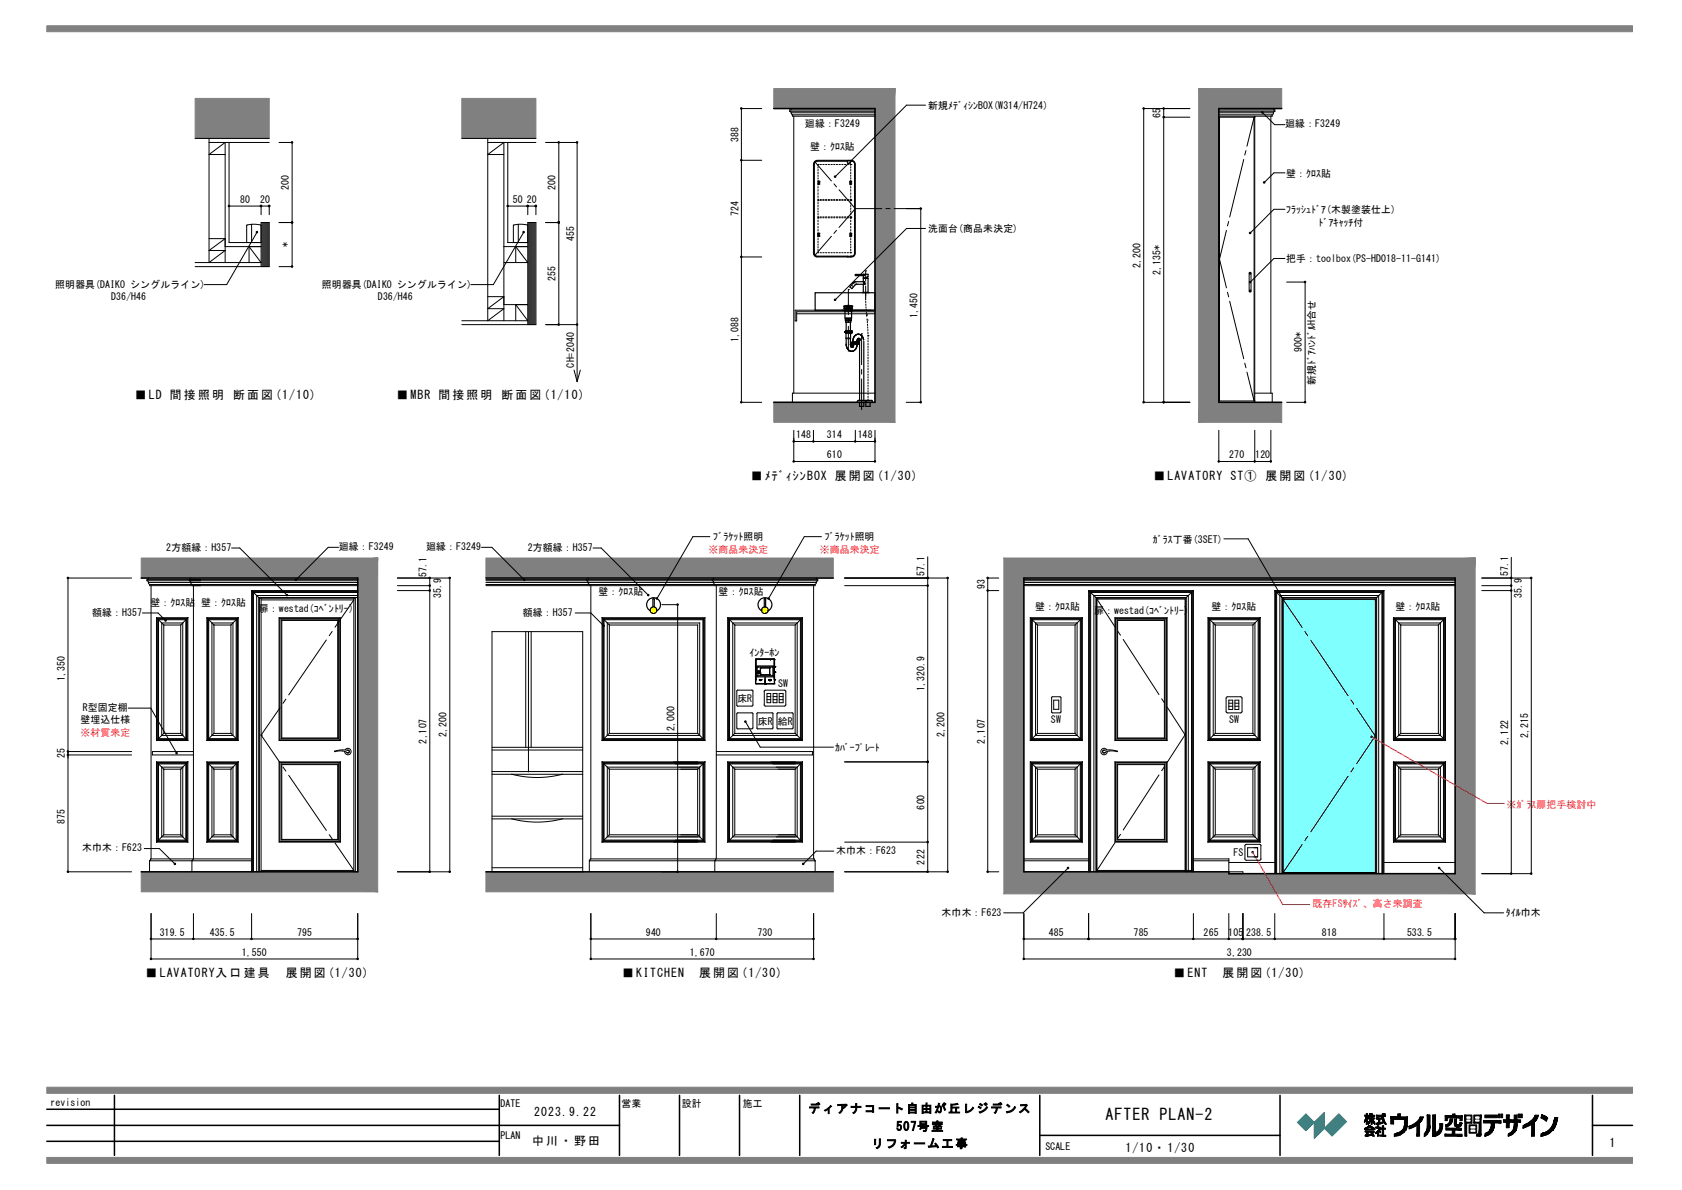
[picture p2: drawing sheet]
<svg xmlns="http://www.w3.org/2000/svg" width="420mm" height="297mm" viewBox="0 0 420 297" stroke-linecap="round" stroke-linejoin="round" font-family="sans-serif">
<defs><g id="words">
<text font-size="4" x="276" y="279.5">AFTER PLAN-2</text>
<g font-size="3">
<text x="33.7" y="99.7">■LD 間 接 照 明</text>
<text x="58.2" y="99.7">断面 図 (1/10)</text>
<text x="99" y="99.7">■ MBR 間 接 照明</text>
<text x="125.2" y="99.7">断 面 図 (1/10)</text>
<text x="187.5" y="119.8">■ ﾒﾃﾞｨｼﾝBOX 展開図 (1/30)</text>
<text x="288" y="119.8">■ LAVATORY ST①</text>
<text x="316" y="119.8">展 開 図 (1/30)</text>
<text x="36.4" y="243.9">■ LAVATORY入 口 建具 　 展 開 図 (1/30)</text>
<text x="155.4" y="243.9">■KITCHEN　展 開 図 (1/30)</text>
<text x="293" y="243.9">■ ENT　 展開 図 (1/30)</text>
<text x="133.4" y="278.5">2023.9.22</text>
<text x="201.8" y="277.7">デ ィ アナ コ ート 自 由が 丘 レ ジデ ン ス</text>
<text x="132.8" y="285.9">中 川・ 野 田</text>
<text x="217.6" y="286.5">リフ ォ ーム 工 事</text>
<text x="223.8" y="282.2">507号 室</text>
<text x="281" y="287.6">1/10・ 1/30</text>
<text x="401.9" y="286.3">1</text>
</g>
<g font-size="2.5">
<text x="231.8" y="27.2">新規ﾒﾃﾞｨｼﾝBOX(W314/H724)</text>
<text x="289.8" y="29.4" transform="rotate(-90 289.8 29.4)">65</text>
<text x="184.4" y="35.4" transform="rotate(-90 184.4 35.4)">388</text>
<text x="201" y="31.7">廻縁：F3249</text>
<text x="320.9" y="31.8">廻縁：F3249</text>
<text x="202.3" y="37.3">壁：ｸﾛｽ貼</text>
<text x="72.1" y="47.4" transform="rotate(-90 72.1 47.4)">200</text>
<text x="138.7" y="47.4" transform="rotate(-90 138.7 47.4)">200</text>
<text x="321.1" y="44.2">壁：ｸﾛｽ貼</text>
<text x="59.9" y="50.6">80</text>
<text x="64.9" y="50.6">20</text>
<text x="128.1" y="50.6">50</text>
<text x="131.5" y="50.6">20</text>
<text x="184.4" y="54" transform="rotate(-90 184.4 54)">724</text>
<text x="321.1" y="53.1">ﾌﾗｯｼｭﾄﾞｱ(木製塗装仕上)</text>
<text x="231.8" y="57.9">洗面台(商品未決定)</text>
<text x="329.3" y="56.5">ﾄﾞｱｷｬｯﾁ付</text>
<text x="72.1" y="61.7" transform="rotate(-90 72.1 61.7)">*</text>
<text x="143.3" y="60.2" transform="rotate(-90 143.3 60.2)">455</text>
<text x="321.1" y="65.4">把手：toolbox(PS-HD018-11-G141)</text>
<text x="13.8" y="72">照明器具(DAIKO シングルライン)</text>
<text x="80.4" y="72">照明器具(DAIKO シングルライン)</text>
<text x="138.7" y="70.2" transform="rotate(-90 138.7 70.2)">255</text>
<text x="284.8" y="66.9" transform="rotate(-90 284.8 66.9)">2,200</text>
<text x="289.8" y="68.6" transform="rotate(-90 289.8 68.6)">2,135*</text>
<text x="27.8" y="74.8">D36/H46</text>
<text x="94.4" y="74.8">D36/H46</text>
<text x="229.1" y="79.4" transform="rotate(-90 229.1 79.4)">1,450</text>
<text x="184.4" y="85.4" transform="rotate(-90 184.4 85.4)">1,088</text>
<text x="325.1" y="87.9" transform="rotate(-90 325.1 87.9)">900*</text>
<text x="143.3" y="91.7" transform="rotate(-90 143.3 91.7)">CH=2040</text>
<text x="328.4" y="96.1" transform="rotate(-90 328.4 96.1)">新規ﾄﾞｱﾊﾝﾄﾞﾙH合せ</text>
<text x="198.8" y="109.4">148</text>
<text x="206.5" y="109.4">314</text>
<text x="214.2" y="109.4">148</text>
<text x="206.5" y="114.3">610</text>
<text x="307" y="114.3">270</text>
<text x="313.4" y="114.3">120</text>
<text x="41.5" y="137.5">2方額縁：H357</text>
<text x="84.6" y="137.3">廻縁：F3249</text>
<text x="106.4" y="137.3">廻縁：F3249</text>
<text x="131.8" y="137.5">2方額縁：H357</text>
<text x="178.1" y="134.7">ﾌﾞﾗｹｯﾄ照明</text>
<text x="206" y="134.7">ﾌﾞﾗｹｯﾄ照明</text>
<text x="287.9" y="135.5">ｶﾞﾗｽ丁番(3SET)</text>
<text x="230.8" y="143.8" transform="rotate(-90 230.8 143.8)">57.1</text>
<text x="376.6" y="143.8" transform="rotate(-90 376.6 143.8)">57.1</text>
<text x="106.5" y="144.1" transform="rotate(-90 106.5 144.1)">57.1</text>
<text x="110.2" y="149.3" transform="rotate(-90 110.2 149.3)">35.9</text>
<text x="149.4" y="148.6">壁：ｸﾛｽ貼</text>
<text x="179.4" y="148.6">壁：ｸﾛｽ貼</text>
<text x="245.9" y="147.1" transform="rotate(-90 245.9 147.1)">93</text>
<text x="380" y="149.3" transform="rotate(-90 380 149.3)">35.9</text>
<text x="23" y="153.7">額縁：H357</text>
<text x="37.6" y="151.2">壁：ｸﾛｽ貼</text>
<text x="50.2" y="151.2">壁：ｸﾛｽ貼</text>
<text x="64.6" y="152.7">扉：westad(ｺﾍﾞﾝﾄﾘｰ)</text>
<text x="130.6" y="153.7">額縁：H357</text>
<text x="258.5" y="152.4">壁：ｸﾛｽ貼</text>
<text x="273.2" y="153.2">扉：westad(ｺﾍﾞﾝﾄﾘｰ)</text>
<text x="302.5" y="152.4">壁：ｸﾛｽ貼</text>
<text x="348.4" y="152.4">壁：ｸﾛｽ貼</text>
<text x="187.2" y="163.7">ｲﾝﾀｰﾎﾝ</text>
<text x="16.2" y="169.9" transform="rotate(-90 16.2 169.9)">1,350</text>
<text x="194.3" y="171.5">SW</text>
<text x="230.8" y="172.6" transform="rotate(-90 230.8 172.6)">1,320.9</text>
<text x="20.7" y="177.5">R型固定棚</text>
<text x="184.1" y="175.2">床R</text>
<text x="20.1" y="180.5">壁埋込仕様</text>
<text x="106.5" y="185.6" transform="rotate(-90 106.5 185.6)">2,107</text>
<text x="111.5" y="184" transform="rotate(-90 111.5 184)">2,200</text>
<text x="168.4" y="182.5" transform="rotate(-90 168.4 182.5)">2,000</text>
<text x="189.2" y="180.9">床R</text>
<text x="194.2" y="180.9">給R</text>
<text x="235.8" y="184" transform="rotate(-90 235.8 184)">2,200</text>
<text x="245.9" y="185.6" transform="rotate(-90 245.9 185.6)">2,107</text>
<text x="262.4" y="180.4">SW</text>
<text x="306.9" y="180.4">SW</text>
<text x="376.6" y="185.8" transform="rotate(-90 376.6 185.8)">2,122</text>
<text x="381.5" y="184.3" transform="rotate(-90 381.5 184.3)">2,215</text>
<text x="16.2" y="189.3" transform="rotate(-90 16.2 189.3)">25</text>
<text x="208.5" y="187.5">ｶﾊﾞｰﾌﾟﾚｰﾄ</text>
<text x="230.8" y="202.1" transform="rotate(-90 230.8 202.1)">600</text>
<text x="16.2" y="205.7" transform="rotate(-90 16.2 205.7)">875</text>
<text x="20.5" y="212.5">木巾木：F623</text>
<text x="208.8" y="213.2">木巾木：F623</text>
<text x="230.8" y="215.8" transform="rotate(-90 230.8 215.8)">222</text>
<text x="308" y="213.7">FS</text>
<text x="39.9" y="233.5">319.5</text>
<text x="52.4" y="233.5">435.5</text>
<text x="74.2" y="233.5">795</text>
<text x="161.3" y="233.5">940</text>
<text x="189.1" y="233.5">730</text>
<text x="235.1" y="228.7">木巾木：F623</text>
<text x="261.9" y="233.5">485</text>
<text x="283" y="233.5">785</text>
<text x="300.5" y="233.5">265</text>
<text x="306.7" y="233.5">105</text>
<text x="311.2" y="233.5">238.5</text>
<text x="330" y="233.5">818</text>
<text x="351.3" y="233.5">533.5</text>
<text x="376" y="228.7">ﾀｲﾙ巾木</text>
<text x="60.4" y="238.5">1,550</text>
<text x="172.2" y="238.5">1,670</text>
<text x="306.4" y="238.5">3,230</text>
<text x="12.6" y="276">revision</text>
<text x="125" y="276.3">DATE</text>
<text x="155.2" y="276.4">営業</text>
<text x="170.2" y="276.3">設計</text>
<text x="185.5" y="276.3">施工</text>
<text x="125" y="284.4">PLAN</text>
<text x="261" y="287.1">SCALE</text>
</g>
<g font-size="2.5" fill="#ff000f">
<text x="176.9" y="138">※商品未決定</text>
<text x="204.7" y="138">※商品未決定</text>
<text x="20.1" y="183.8">※材質未定</text>
<text x="376.1" y="201.6">※ｶﾞﾗｽ扉把手検討中</text>
<text x="327.7" y="226.3">既存FSｻｲｽﾞ、高さ未調査</text>
</g>
</g></defs>
<g fill="#808080" stroke="#808080" stroke-width=".25">
<path d="M193.2 22.1h30.3l-30.3 5z"/>
<path d="M193.2 27.1l30.3-5-5 5z"/>
<path d="M218.5 27.1l5-5-5 78.3z"/>
<path d="M193.2 100.4l30.3 5h-30.3z"/>
<path d="M223.5 22.1v83.3l-5-5z"/>
<path d="M193.2 100.4h25.3l5 5z"/>
<path d="M35.3 139.3h59l-59 5z"/>
<path d="M35.3 144.3l59-5-5 5z"/>
<path d="M89.3 144.3l5-5-5 78.3z"/>
<path d="M35.3 217.6l59 5h-59z"/>
<path d="M94.3 139.3v83.3l-5-5z"/>
<path d="M35.3 217.6h54l5 5z"/>
<path d="M250.7 139.3h117.6l-112.6 5z"/>
<path d="M255.7 144.3l112.6-5-5 5z"/>
<path d="M363.3 144.3l5-5-5 78.8z"/>
<path d="M255.7 217.6l112.6 5.5h-117.6z"/>
<path d="M368.3 139.3v83.8l-5-5z"/>
<path d="M306.8 218.1h56.5l5 5z"/>
<path d="M255.7 217.6h51.1v.5z"/>
<path d="M255.7 217.6l51.1 .5 61.5 5z"/>
<path d="M305 100.4h15v5z"/>
<path d="M300 22.1h20v5z"/>
<path d="M305 100.4l15 5h-20z"/>
<path d="M300 22.1l20 5h-15z"/>
<path d="M304.3 27.1v73.3l-5 5z"/>
<path d="M299.3 22.1l5 5-5 78.3z"/>
<path d="M11.7 288.9h395.9v1.5h-395.9z" fill-rule="evenodd"/>
<path d="M11.7 6.4h395.9v1.5h-395.9z" fill-rule="evenodd"/>
<path d="M11.7 271.4h395.9v1.5h-395.9z" fill-rule="evenodd"/>
<path d="M121.3 217.6h86.8v5h-86.8z" fill-rule="evenodd"/>
<path d="M121.3 139.3h86.8v5h-86.8z" fill-rule="evenodd"/>
<path d="M250.7 139.3l5 5v73.3l-5 5.5z" fill-rule="evenodd"/>
<path d="M299.3 105.4l5-5h.7l-5 5z" fill-rule="evenodd"/>
<path d="M299.3 22.1h.7l5 5h-.7z" fill-rule="evenodd"/>
<path d="M48.7 24.6h18.5v9.9h-18.5z" fill-rule="evenodd"/>
<path d="M115.3 24.6h18.5v9.9h-18.5z" fill-rule="evenodd"/>
</g>
<path d="M323.9 280.1l2.2-2.1 2.1 2.1-2.1 2.1z" fill-rule="evenodd" fill="#149696" stroke="#149696" stroke-width=".25"/>
<g fill="#004a95" stroke="#004a95" stroke-width=".25">
<path d="M328.2 280.1l2.5-2.5v4l-2.5 2.5z" fill-rule="evenodd"/>
<path d="M330.7 281.6l3.6-3.6 1.9 2-3.6 3.5z" fill-rule="evenodd"/>
</g>
<g fill="#000" stroke="#000" stroke-width=".25">
<path d="M340.8 278.3v.3zM340.8 278.3l.3 .3h-.3zM340.8 279.7l-.1 .4zM340.8 279.7l.1 .3-.2 .1zM340.8 279.7l.2 .1-.1 .2zM340.8 279.7h.3l-.1 .1zM340.8 279.7l.3-.1zM340.8 279.7l.3-.2zM340.8 279.7l.4-.3zM340.8 278.3h.4l-.1 .3zM341.2 278.3l-.1 .4zM341.2 278.3l-.1 .5z"/>
<path d="M341.4 279.1l-.2 1.5v-1.2zM341.2 278h.2zM341.2 278h.2l-.2 .3zM341.4 278.8l.3 .5-.3-.2zM341.4 278.3l.3 .3h-.3zM341.4 278v.3h-.2zM341.2 278.3h.2l-.3 .5zM341.4 278.3l-.4 .8zM341.4 278.3l-.4 .9zM341.4 278.3l-.5 1.1zM341.4 278.3l-.5 1.3zM341.4 278.3l-.2 1.1-.3 .2z"/>
<path d="M341.4 278.3v.8l-.2 .3zM341.4 278.3v.5zM341.4 278.8l.3 .2v.3zM341.4 278.3h.3v.3zM341.8 279l.3 .2h-.3zM341.9 278.6l-.1 .3zM341.9 278.6v.2zM341.9 278.6l.1 .2zM341.9 278.6h.2zM341.9 278.6h.5zM342.4 279.4l-.6 .7zM342 279.7l.4-.3-.5 .5z"/>
<path d="M342.1 279.5l.3-.1-.4 .3zM342.1 279.4h.3l-.3 .1zM342.1 279.2l.3 .2h-.3zM341.9 278.6l.3-.3zM341.9 278.6l.3-.3 .2 .3zM342.2 278v.3zM341.9 278h.3v.3zM341.9 278l.3 .3zM342 278.1l.2 .2-.3 .1zM341.9 278.4l.3-.1-.3 .2zM341.9 278.5l.3-.2zM342.4 279.4h.2l-.2 1.2z"/>
<path d="M342.1 279.2l.5 .2zM342.6 279.5l.2 .4zM342.6 279.5l.3 .6zM342.6 279.5l.3 .7zM342.6 279.5l.5 .9zM342.6 279.5l.7 1.1zM342.6 279.5l.7 .8v.3zM342.6 279.5l.7 .8zM342.6 279.5l.6 .7zM342.6 279.5l.5 .5zM342.6 279.5h.3l.1 .2zM342.6 279.5l.3-.3v.3z"/>
<path d="M342.4 278h.2l-.2 .3zM342.6 278.3l.6 .3h-.6zM342.6 278v.6l-.2-.3zM342.2 278.3l.4 .3zM342.6 279l.3 .2-.3 .3zM342.4 278.6h.2l-.3 .4zM342.6 279v.5zM342.6 278.6v.8l-.3-.4zM341.8 279h.5l.3 .4zM341.8 279l.8 .4zM342.6 279l.7 .2zM342.6 278.3h.6v.3z"/>
<path d="M342.6 279h.7v.2zM343.7 278.3l1.4 .3h-1.4zM343.7 279.3h.9zM344.2 279.3h.4l-.4 1zM343.7 279h1.4v.3zM343.7 279l1.4 .3h-1.4zM345.1 278.8l.1 .5zM345.1 278.8l.2 .8zM345.1 278.8l.2 1zM345.1 278.8l.3 1.2zM345.1 278.8l.4 1.4zM345.1 278.8l.6 1.6z"/>
<path d="M345.1 278.8l.8 1.7-.2-.1zM345.1 278.8l.9 1.8zM345.1 278.8l.5 .9zM345.1 278.8l.5 .7zM345.1 278.8l.4 .2v.2zM345.1 278.8l.4-.2v.4zM345.1 278h.4l-.4 .3zM345.5 278.3l.4 .3h-.4zM345.5 278v.3h-.4zM343.7 278.3h1.8l-.4 .3zM345.1 278.6l.4-.3-.4 .5zM345.5 278.3v.3l-.4 .2z"/>
<path d="M345.5 278.3h.4v.3zM347.3 278.8l.7 1.7h-.7zM347.3 278.8l.7 .6v1.1zM347.3 278.8l3.4 .6h-2.7zM349 278h.7l-.7 .8zM349.7 278v.8h-.7zM347.3 278.8h2.4zM347.3 278.8h2.4l1 .6zM349.7 278.8h1.7l-.7 .6zM350.7 279.4l.7-.6-.7 1.9zM351.4 278.8l-.8 2.4zM355 279.6l-.3 .4z"/>
<path d="M355.2 279.2l-.5 .8zM355.4 278.8l-.7 1.2zM354.7 278.8h.7l-.7 1.2zM354.6 278.8l.1 1.2zM354.6 278.8l.1 1.2-.2-.9zM354.5 279.1l.2 .9-.5-.5zM354.2 279.5l.5 .5h-.9zM353.5 280.2l.3-.2h.9zM353.1 280.5l.4-.3 1.2-.2zM352.6 280.8l2.1-.8zM352.2 281l2.5-1zM357.7 278.3h.7l-.7 5.3z"/>
<path d="M361.4 279v.7h-.6zM360.8 278.5l.6 .5-.6 .7zM360.8 278.5l3.8 .5h-3.2zM362.7 278h.6l-.6 .5zM362.7 278.5l.6-.5v.5zM360.8 278.5h2.5zM360.8 278.5h2.5l1.3 .5zM363.1 279.3h.6l-.6 1.2zM363.7 279.3l-.5 1.5zM363.7 279.3l-.5 1.6zM363.7 279.3l-.4 1.7zM363.7 279.3l-.4 1.8z"/>
<path d="M363.7 279.3l-.3 1.8zM363.7 279.3l-.2 1.9-.1-.1zM363.7 279.3l-.1 1.9h-.1zM365.1 278.5v1.2h-.5zM365.1 278.5l-.5 1.2v-.7zM363.3 278.5h1.8l-.5 .5zM365.8 278.3l.4 5.3h-.4zM365.8 278.3l.4 2v3.3zM365.8 278.3l1.7 2h-1.3zM368 278.3h1.8l-1.8 2zM369.8 278.3l-.5 2h-1.3zM369.8 278.3l-.5 4.6v-2.6z"/>
<path d="M370.4 279.7l2 .6h-2zM375.4 279.5l.7 .6h-.7zM376.1 278.3h.8zM376.1 278.3h.8l-.8 1.2zM376.9 278.3v1.2h-.8zM375.4 279.5h1.5l-.8 .6zM376.1 280.1l.8-.6 1.2 .6zM378.1 278.3h.7l-.7 1.2zM383.2 279.8l.2-.1zM383.4 279.7l.2-.2-.4 .4zM383.7 279.3l-.5 .6zM383.9 279l-.7 .9z"/>
<path d="M384 278.8l-.8 1.1zM384 278.7l-.8 1.2zM384.1 278.3l-.9 1.6zM383.3 278.3h.8l-.9 1.6zM383.3 278.3l-.1 1.6zM383.3 278.4l-.1 1.5zM383.2 278.6v1.3l-.1-1zM383.1 278.9l.1 1-.4-.6zM382.8 279.3l.4 .6-.7-.3zM382.2 279.8l.3-.2 .7 .3zM381.9 280.1l.3-.3 1 .1zM381.6 280.2l1.6-.3z"/>
<path d="M381.2 280.5l.4-.3 1.6-.3zM381 280.6l2.2-.7zM380.9 280.6l2.3-.7zM380.8 280.7l2.4-.8zM380.8 280.7l2.4-.8-.8 .7zM385 278.3l.1 .8-.4-.1zM385 278.3l.2 .9-.1-.1zM385 278.3l.4 1-.2-.1zM385 278.3l.5 1.1zM385 278.3l.7 1.2zM385 278.3l.9 1.3zM385 278.3l1 1.4z"/>
<path d="M385 278.3l1.1 1.5zM385 278.3l1.5 .8-.4 .7zM385 278.3l1.5 .8zM385 278.3l1.2 .6zM385 278.3l1.1 .5zM385 278.3l1 .4zM385.3 278.4l.4 .2zM385.1 278.3l.6 .3zM385 278.3l.7 .3zM340.7 281.9l.6-.2zM340.7 281.9l.8-.3zM340.7 281.9l1.1-.5z"/>
<path d="M340.7 281.9l1.2-.6zM340.7 281.9l1.3-.8zM340.9 282.3l.5 .3h-.5zM340.9 283.3l.4 .3h-.4zM340.9 283.3l.7 .2-.3 .1zM340.9 283.3l1 .2zM340.9 283.3l1.3 .1zM340.9 283.3h1.5zM340.7 281.6l.4-.1-.4 .4zM341.1 281.5l-.4 .4zM340.7 281.9l.4-.4 .9-.4zM341.1 283.3l1.5-.1z"/>
<path d="M341.7 282.6l-.2 .7h-.4zM341.4 279.1v1.5h-.2zM341.1 281.5l.9-.4zM341.4 281.3l.6-.2zM341.4 282.6h.3l-.6 .7zM341.8 280.1l-.2 .5zM341.8 280.1l-.1 .4zM341.8 280.1l.2 .2-.2 .2zM341.8 280.1h.3l-.1 .2zM341.8 280.1l.4-.1-.1 .1zM341.8 280.1l.5-.3zM342.3 279.6l-.5 .5z"/>
<path d="M341.8 280.9l.2 .2h-.4zM342 281.1l.4 .1zM341.8 280.9l.6 .3zM342.1 281.2l.3 .3zM342.1 281.2l.6 .5zM342.1 281.2l.9 .6zM342.1 281.2l1.2 .7zM342.1 281.2h.3l.9 .7zM342.6 279.4v1.2h-.2zM341.8 280.9h.4l.2 .3zM342.7 282.7l.1 .9-.2-.4zM342.5 283l.2-.3-.1 .5z"/>
<path d="M342.2 283.1l.3-.1 .1 .2zM341.9 283.2h.7zM341.7 283.3l.9-.1zM341.5 283.3l1.1-.1zM342.3 282.7h.4l-.2 .3zM342.5 283l.2-.3zM342.7 282.7l.5 .9h-.4zM340.9 282.3h2.2l.1 .3zM340.9 282.3l2.3 .3h-1.8zM343.1 281.6h.2v.3zM342.8 281.4l.5 .5zM342.6 281.3l.7 .6z"/>
<path d="M342.4 281.2l.9 .7zM343.5 281.3l.8 .3h-.8zM343.5 282.7l.2-.2-.2 .5zM343.7 282.5l-.2 .5zM343.7 282.5l.1 .3-.2 .1zM343.7 282.5l.3 .2-.2 .1zM343.7 280.3h.2l-.2 .3zM343.9 280.3l-.2 .3zM343.9 280.3l.1 .3h-.2zM343.9 280.3l.4 .3h-.3zM343.9 280.3l.8 .2-.4 .1zM343.9 280.3l1.1 .1z"/>
<path d="M343.7 282.5l.2-.1 .1 .3zM344.3 282.4v1.2h-.3zM344.3 282.4l-.3 1.2v-.9zM344.1 280.3l.9 .1zM344.2 280.3l.8 .1zM344.6 279.3v.9l-.4 .1zM344.4 282.2l.3 .5-.4-.3zM344.5 282l-.2 .4zM344 281h.3v.3zM344 281l.3 .3h-.3zM343.5 281.3h.8zM343.5 281.3h.8v.3z"/>
<path d="M344.6 281.7l-.1 .3zM344.6 281.3l-.1 .7zM344.3 281.3h.3l-.1 .7zM344.3 281.3l.2 .7zM344.3 281.6l.2 .4zM344.3 281.8l.2 .2h-.3zM344.2 282h.3l-.5 .2zM344 282.2l.5-.2-.6 .4zM343.9 282.4l.6-.4-.5 .7zM344.5 282l-.5 .7zM344.5 283.3l1.5 .3h-1.5zM344.5 283.3h1.5v.3z"/>
<path d="M344.7 281.6l.4 .2h-.4zM344.4 282.2l.3 .2v.3zM345.2 280l-.2 .4zM345 280.1l.2-.1-.2 .4zM344.8 280.2l.2-.1v.3zM344.6 280.2h.2l.2 .2zM345.5 281.8v1.5h-.4zM345.1 281h.4l-.4 .6zM345.5 281.6l.4 .2h-.4zM345.5 281v.8l-.4-.2zM344.7 281.6h.4l.4 .2zM344.7 281.6l.8 .2z"/>
<path d="M345.1 281.8h.4l-.4 1.5zM345.5 281.6h.4v.2zM345.9 280.2l.1 .4zM345.8 280.1l.2 .5zM345.7 280l.3 .6zM345.6 279.7l.4 .9zM348.1 283l.6-.1-.6 .7zM348.7 282.9v.6l-.6 .1zM348.7 282.9l.5 .6h-.5zM348.7 282.9l1 .4-.5 .2zM348.7 282.9h1.6l-.6 .4zM348.7 282.9l2-.4-.4 .4z"/>
<path d="M348.7 282.9l2.3-.8-.3 .4zM348.7 282.9l2.3-.8zM349.4 282.7l.4-.3 1.2-.3zM349.8 282.4l.4-.4 .8 .1zM351.4 280.8l-.1 .8-.3 .5zM351.4 278.8v2l-.4 1.3zM351.4 278.8l-.4 3.3-.4-.9zM350.6 281.2l.4 .9-.5-.5zM350.5 281.6l.5 .5-.8-.1zM351.8 281.1l.3 .6-.3 .1zM351.8 281.1l.7 .4-.4 .2zM351.8 281.1l1 .3-.3 .1z"/>
<path d="M351.8 281.1h1.6l-.6 .3zM351.8 281.1l2-.3-.4 .3zM351.8 281.1l2-.3zM354.5 280.2v3.4h-.7zM353.8 280.8l.7-.6-.7 3.4zM353.8 280.8l.9-.8zM352.2 281l2.5-1-.9 .8zM355.6 283l.3-.3-.3 1zM355.9 282.7l-.3 1zM355.9 282.7v.8l-.2 .1zM355.9 282.7l.2 .7-.2 .1zM355.9 282.7l.5 .3-.3 .4z"/>
<path d="M355.9 282.7h.8l-.3 .3zM355.9 282.7l.9-.3-.1 .3zM355.9 282.7l1.1-.7-.2 .4zM357.1 281.4l-.1 .6-1.1 .7zM356.4 278.3h.7v3.1zM356.4 278.3l.7 3.1zM356.4 278.3l.7 3.1-.7-.2zM356.4 281.2l.7 .2-.7 .1zM356.4 281.5l.7-.1-.8 .2zM356.3 281.6l.8-.2-.8 .5zM356.3 281.9l.8-.5-.9 .8zM356.2 282.2l.9-.8-1 1z"/>
<path d="M356.1 282.4l1-1-1.2 1.3zM357.7 283.6h.4zM357.7 283.6l.7-.1zM357.7 283.6l.9-.1zM357.7 283.6l1.1-.2zM357.7 283.6l1.4-.3zM357.7 283.6l1.6-.5zM357.7 283.6l1.8-.6zM357.7 283.6l2-.9zM357.7 283.6l2.2-1.2-.2 .3zM357.7 283.6l2.3-1.4-.1 .2zM357.7 283.6l2.4-1.9-.1 .5z"/>
<path d="M357.7 283.6l2.5-2.1-.1 .2zM357.7 283.6l2.5-2.1zM358.8 282.5l.2-.1-1.3 1.2zM358.6 282.7l.2-.2-1.1 1.1zM358.4 282.7h.2l-.9 .9zM358.4 278.3v4.4l-.7 .9zM360.2 280.4v1.1zM359.5 280.4h.7v1.1zM359.5 280.4l.7 1.1zM359.5 280.5l.7 1-.7-.6zM359.5 280.9l.7 .6-.7-.2zM359.5 281.3l.7 .2h-.7z"/>
<path d="M359.5 281.5h.7l-.8 .3zM359.4 281.8l.8-.3-.9 .5zM359.3 282l.9-.5-1 .7zM359.2 282.2l1-.7-1.2 .9zM360.8 283.1v.5zM360.8 283.1l4.3 .5h-4.3zM360.8 283.1h4.3v.5zM361 280.8v.5zM361 280.8l.2 .4-.2 .1zM361 280.8l.5 .3-.3 .1zM361 280.8l.7 .3h-.2zM361 280.8h.9l-.2 .3z"/>
<path d="M361 280.8l1.1-.1zM361 280.8l1.2-.3-.1 .2zM362.5 280.1l-.3 .4zM362.6 279.9l-.4 .6zM362.6 279.7l-.4 .8zM362.7 279.6l-.5 .9zM362.7 279.4l-.5 1.1zM362.7 279.3l-.5 1.2zM362.1 279.3h.6l-.5 1.2zM362.1 279.3l.1 1.2zM362.1 279.6l.1 .9-.2-.6zM362 279.9l.2 .6-.3-.4z"/>
<path d="M361.9 280.1l.3 .4-.5-.1zM361.5 280.6l.2-.2 .5 .1zM361.2 280.7l1-.2zM361 280.8l1.2-.3zM362.6 282.1h.7l-.7 1zM363.3 282.1v1h-.7zM363.6 281.2l.3 .1zM363.6 281.2l.5 .1zM363.6 281.2l.6 .1zM363.6 281.2l.7 .1zM363.6 281.2h.8zM363.6 281.2h.9z"/>
<path d="M363.6 281.2l1-.1zM363.6 281.2l1.1-.1zM363.6 281.2l1.2-.2zM363.6 281.2l1.3-.4zM363.6 281.2l1.3-.5zM363.6 281.2l1.4-.7zM363.6 281.2l1.4-.8zM363.6 281.2l1.4-.9zM363.6 281.2l.6-.5zM364.1 280.8l-.5 .4zM364 280.8l-.4 .4zM363.9 280.8h.1l-.4 .4z"/>
<path d="M363.9 280.7l-.3 .5zM363.8 280.7l-.2 .5zM363.7 280.7l-.1 .5zM363.7 280.6l-.1 .6zM363.7 280.5l-.1 .7zM363.7 280.4l-.1 .8zM363.7 279.3l-.1 1.9zM361 281.6h3.9v.5zM361 281.6l3.9 .5h-3.9zM364.5 280.1l.5 .2-.6 .1zM364.4 280.4l.6-.1-.6 .3zM364.3 280.7l.7-.4z"/>
<path d="M364.2 280.7l.8-.4zM365.8 278.3h1.7v2zM368.7 283.2l.2-.1zM368.7 283.2l.2-.1-.1 .5zM368.9 283.1l.6 .5h-.7zM368.9 283.1l.7 .4zM368.9 283.1l.8 .4zM368.9 283.1l.8 .3zM368.9 283.1l.9 .3zM368.9 283.1h.9v.2zM368.9 283.1h.9zM369.8 278.3v4.8l-.5-.2z"/>
<path d="M369.3 282.9l.5 .2zM369.3 282.9l.5 .2h-.6zM369.2 283.1h.6zM369.1 283.1h.7zM369 283.1h.8zM370.8 283l.1-.1-.1 .7zM370.9 282.9l.2 .6-.3 .1zM370.9 282.9l.4 .5-.2 .1zM370.9 282.9l.6 .5h-.2zM370.9 282.9l.8 .4-.2 .1zM370.9 282.9l1 .3zM370.9 282.9l1 .2z"/>
<path d="M370.9 282.9l1.1 .2zM370.9 282.9l1.2 .1zM370.9 282.9h1.3zM370.9 282.9l1.4-.1zM370.9 282.9l1.6-.3-.2 .2zM370.9 282.9l1.7-.4zM370.9 282.9l1.7-.5zM370.9 282.9l1.8-.7-.1 .2zM370.9 282.9l1.9-.7zM371.2 282.8l1.6-.6zM373 281.6l-.2 .6zM373 281.4l-.2 .8z"/>
<path d="M373 281.3l-.2 .9zM373.1 280.9l-.3 1.3zM373.1 280.7l-.3 1.5zM373.1 280.5l-.3 1.7zM373.2 280.3l-.4 1.9zM373.2 280.3l-.4 1.9-.8-.1zM372 282.1l.8 .1h-.9zM371.9 282.2h.9l-1.2 .3zM371.5 282.6l1.3-.4zM372.4 280.3h.8l-.8 .5zM372.4 280.8l.8-.5-.9 .9zM373.2 280.3l-1 1.2z"/>
<path d="M373.2 280.3l-1.1 1.5zM373.2 280.3l-1.2 1.8zM370.4 279.7h4.4v.6zM370.4 279.7l4.4 .6h-2.4zM376.9 280.1v1.4h-.8zM376.1 280.1h.8l-.8 1.4zM376.6 283h.2l-.2 .6zM376.8 283l-.2 .6zM376.8 283l.2 .5h-.3zM376.8 283l.2 .5zM376.8 283l.3 .4zM376.8 283l.4 .4z"/>
<path d="M376.8 283l.5 .3-.1 .1zM376.8 283l.7 .2-.2 .1zM376.8 283l.7 .2zM376.8 283l.9 .1zM376.8 283l1.1-.1-.2 .2zM376.8 283l1.4-.4-.3 .3zM376.8 283l1.5-.5zM376.8 283l1.6-.7-.1 .2zM376.8 283l1.6-.7zM376.9 282.9l1.5-.6zM377.1 282.8l1.3-.5zM378.5 282l-.1 .3z"/>
<path d="M378.6 281.9l-.2 .4zM378.7 281.6l-.3 .7zM378.7 281.5l-.3 .8zM378.7 281.4l-.3 .9zM378.8 281.2l-.4 1.1zM378.8 280.8l-.4 1.5zM378.8 280.6l-.4 1.7zM378.8 280.1l-.4 2.2zM378.8 280.1l-.4 2.2-.5-.4zM377.9 281.9l.5 .4-.7-.2zM377.7 282.1l.7 .2-.7-.1zM377.7 282.2l.7 .1z"/>
<path d="M377.6 282.3h.8l-1 .2zM377.4 282.6l1-.3zM377.3 282.6l1.1-.3zM377.2 282.7l1.2-.4zM378.8 279.5l.9 .6h-.9zM378.8 278.3v1.8l-.7-.6zM376.9 279.5h1.2l.7 .6zM376.9 279.5l1.9 .6h-.7zM378.1 280.1h.7l-.7 .7zM378.1 280.8l.7-.7-.7 .9zM378.8 280.1l-.7 1zM378.8 280.1l-.8 1.2z"/>
<path d="M378.8 280.1l-.8 1.4zM378.8 280.1l-.8 1.5zM378.8 280.1l-.9 1.7zM378.8 280.1l-.9 1.8zM378.8 279.5h.9v.6zM380.3 280.9l.5-.2-.5 .9zM380.8 280.7l-.3 .8-.2 .1zM380.8 280.7l-.1 .7-.2 .1zM380.8 280.7l.2 .6-.3 .1zM380.8 280.7l.5 .5-.3 .1zM380.8 280.7l.9 .3-.4 .2zM380.8 280.7l1.1 .2z"/>
<path d="M380.8 280.7l1.2 .1zM380.8 280.7h1.4l-.2 .1zM380.8 280.7h1.5zM380.8 280.7l1.6-.1zM383.2 280v3.6h-.8zM382.4 280.6l.8-.6-.8 3.6zM382.4 280.6l.8-.7zM384.8 283l.3-.1-.3 .7zM385.1 282.9l-.1 .7h-.2zM385.1 282.9v.6l-.1 .1zM385.1 282.9l.2 .6h-.2zM385.1 282.9l.3 .6h-.1z"/>
<path d="M385.1 282.9l.8 .4-.5 .2zM385.1 282.9l1 .4h-.2zM385.1 282.9l1.5 .1-.5 .3zM385.1 282.9h1.8l-.3 .1zM385.1 282.9l2-.2-.2 .2zM385.1 282.9l2.3-.5-.3 .3zM385.1 282.9l2.6-.8-.3 .3zM388.1 281.6l-.4 .5zM388.2 281.4l-.5 .7zM388.4 281.1l-.7 1zM388.5 280.8l-.8 1.3zM388.6 280.4l-.9 1.7z"/>
<path d="M388.7 280.1l-1 2zM388.8 279.7l-1.1 2.4zM388.9 279.4l-1.2 2.7zM389 278.9l-1.3 3.2zM388.2 278.9h.8l-1.3 3.2zM388.2 278.9l-.5 3.2zM388.2 279.1l-.5 3zM388.2 279.3l-.5 2.8zM388.1 279.5l-.4 2.6zM387.9 280.1l-.2 2v-1.4zM387.7 280.7v1.4l-.1-1.1zM387.6 281l.1 1.1-.4-.7z"/>
<path d="M387.3 281.4l.4 .7-.6-.4zM386.9 281.9l.2-.2 .6 .4zM386.7 282.1l.2-.2 .8 .2zM386.4 282.3l.3-.2h1zM385.8 282.7l.6-.4 1.3-.2zM385.5 282.8l2.2-.7zM385.1 282.9l2.6-.8z"/>
<path d="M345.6 278h.3v.3h-.3z" fill-rule="evenodd"/>
<path d="M366.3 278.8h.8v.3h-.8z" fill-rule="evenodd"/>
<path d="M366.3 279.5h.8v.3h-.8z" fill-rule="evenodd"/>
<path d="M368.5 278.8h.8v.3h-.8z" fill-rule="evenodd"/>
<path d="M368.5 279.5h.8v.3h-.8z" fill-rule="evenodd"/>
<path d="M370.8 278.3h3.1v.7h-3.1z" fill-rule="evenodd"/>
<path d="M374.1 278h.5v1h-.5z" fill-rule="evenodd"/>
<path d="M374.8 278h.4v1h-.4z" fill-rule="evenodd"/>
<path d="M379.1 278h.4v1h-.4z" fill-rule="evenodd"/>
<path d="M379.7 278h.4v1h-.4z" fill-rule="evenodd"/>
<path d="M341 281.8h2v.3h-2z" fill-rule="evenodd"/>
<path d="M366.8 280.8h1.9v2h-1.9z" fill-rule="evenodd"/>
<path d="M367.3 281.2h1v.4h-1z" fill-rule="evenodd"/>
<path d="M367.3 282h1v.4h-1z" fill-rule="evenodd"/>
<circle cx="72.9" cy="35.5" r=".19"/>
<circle cx="139.5" cy="35.5" r=".19"/>
<circle cx="144.1" cy="35.5" r=".19"/>
<circle cx="185.1" cy="40" r=".19"/>
<circle cx="185.1" cy="27.1" r=".19"/>
<circle cx="285.6" cy="27.1" r=".19"/>
<circle cx="290.6" cy="29.2" r=".19"/>
<circle cx="290.6" cy="27.1" r=".19"/>
<circle cx="315.2" cy="28" r=".19"/>
<circle cx="57.2" cy="51.4" r=".19"/>
<circle cx="64.2" cy="57.9" r=".19"/>
<circle cx="65.2" cy="51.4" r=".19"/>
<circle cx="67.2" cy="51.4" r=".19"/>
<circle cx="72.9" cy="55.5" r=".19"/>
<circle cx="126.8" cy="51.4" r=".19"/>
<circle cx="130.7" cy="57.9" r=".19"/>
<circle cx="131.8" cy="51.4" r=".19"/>
<circle cx="133.8" cy="51.4" r=".19"/>
<circle cx="139.5" cy="55.5" r=".19"/>
<circle cx="208.5" cy="44.1" r=".19"/>
<circle cx="229.9" cy="52" r=".19"/>
<circle cx="312.1" cy="58.1" r=".19"/>
<circle cx="315.7" cy="45.5" r=".19"/>
<circle cx="72.9" cy="66.5" r=".19"/>
<circle cx="185.1" cy="64.1" r=".19"/>
<circle cx="208.5" cy="74.8" r=".19"/>
<circle cx="312.1" cy="70.4" r=".19"/>
<circle cx="325.9" cy="70.4" r=".19"/>
<circle cx="139.5" cy="81" r=".19"/>
<circle cx="144.1" cy="81" r=".19"/>
<circle cx="185.1" cy="100.4" r=".19"/>
<circle cx="198.2" cy="110.2" r=".19"/>
<circle cx="198.2" cy="115.2" r=".19"/>
<circle cx="203.1" cy="110.2" r=".19"/>
<circle cx="213.6" cy="110.2" r=".19"/>
<circle cx="218.5" cy="115.2" r=".19"/>
<circle cx="218.5" cy="110.2" r=".19"/>
<circle cx="229.9" cy="100.4" r=".19"/>
<circle cx="285.6" cy="100.4" r=".19"/>
<circle cx="290.6" cy="100.4" r=".19"/>
<circle cx="304.3" cy="115.2" r=".19"/>
<circle cx="313.3" cy="115.2" r=".19"/>
<circle cx="317.3" cy="115.2" r=".19"/>
<circle cx="325.9" cy="100.4" r=".19"/>
<circle cx="17" cy="144.3" r=".19"/>
<circle cx="41.3" cy="154.9" r=".19"/>
<circle cx="71.6" cy="148.5" r=".19"/>
<circle cx="73.9" cy="144.7" r=".19"/>
<circle cx="107.3" cy="146.2" r=".19"/>
<circle cx="107.3" cy="144.3" r=".19"/>
<circle cx="107.3" cy="147.4" r=".19"/>
<circle cx="112.3" cy="144.3" r=".19"/>
<circle cx="130.9" cy="144.7" r=".19"/>
<circle cx="150.7" cy="156.2" r=".19"/>
<circle cx="161.9" cy="148.5" r=".19"/>
<circle cx="164" cy="149.4" r=".19"/>
<circle cx="169.2" cy="150.9" r=".19"/>
<circle cx="191.9" cy="149.4" r=".19"/>
<circle cx="231.6" cy="146.2" r=".19"/>
<circle cx="231.6" cy="144.3" r=".19"/>
<circle cx="236.6" cy="144.3" r=".19"/>
<circle cx="246.6" cy="144.3" r=".19"/>
<circle cx="246.6" cy="147.4" r=".19"/>
<circle cx="320.4" cy="149.6" r=".19"/>
<circle cx="377.3" cy="146.2" r=".19"/>
<circle cx="377.3" cy="147.4" r=".19"/>
<circle cx="377.3" cy="144.3" r=".19"/>
<circle cx="382.3" cy="144.3" r=".19"/>
<circle cx="17" cy="188.4" r=".19"/>
<circle cx="17" cy="187.6" r=".19"/>
<circle cx="44.1" cy="188" r=".19"/>
<circle cx="186.1" cy="180.1" r=".19"/>
<circle cx="231.6" cy="190.1" r=".19"/>
<circle cx="342.5" cy="183.9" r=".19"/>
<circle cx="17" cy="217.6" r=".19"/>
<circle cx="43.7" cy="215.6" r=".19"/>
<circle cx="107.3" cy="217.6" r=".19"/>
<circle cx="112.3" cy="217.6" r=".19"/>
<circle cx="169.2" cy="217.6" r=".19"/>
<circle cx="200.6" cy="215.6" r=".19"/>
<circle cx="231.6" cy="217.6" r=".19"/>
<circle cx="231.6" cy="210.2" r=".19"/>
<circle cx="236.6" cy="217.6" r=".19"/>
<circle cx="246.6" cy="217.6" r=".19"/>
<circle cx="266.7" cy="216.6" r=".19"/>
<circle cx="312.8" cy="212.7" r=".19"/>
<circle cx="359.3" cy="216.6" r=".19"/>
<circle cx="377.3" cy="218" r=".19"/>
<circle cx="382.3" cy="218" r=".19"/>
<circle cx="37.7" cy="234.3" r=".19"/>
<circle cx="37.7" cy="239.3" r=".19"/>
<circle cx="48.3" cy="234.3" r=".19"/>
<circle cx="62.8" cy="234.3" r=".19"/>
<circle cx="89.3" cy="234.3" r=".19"/>
<circle cx="89.3" cy="239.3" r=".19"/>
<circle cx="147.5" cy="234.3" r=".19"/>
<circle cx="147.5" cy="239.3" r=".19"/>
<circle cx="178.8" cy="234.3" r=".19"/>
<circle cx="203.1" cy="234.3" r=".19"/>
<circle cx="203.1" cy="239.3" r=".19"/>
<circle cx="255.6" cy="239.3" r=".19"/>
<circle cx="255.6" cy="234.3" r=".19"/>
<circle cx="271.8" cy="234.3" r=".19"/>
<circle cx="298" cy="234.3" r=".19"/>
<circle cx="306.8" cy="234.3" r=".19"/>
<circle cx="310.3" cy="234.3" r=".19"/>
<circle cx="318.3" cy="234.3" r=".19"/>
<circle cx="345.5" cy="234.3" r=".19"/>
<circle cx="363.3" cy="234.3" r=".19"/>
<circle cx="363.3" cy="239.3" r=".19"/>
</g>
<g fill="#fff" stroke="#fff" stroke-width=".25">
<path d="M366.3 279.5h.8v.3h-.8z" fill-rule="evenodd"/>
<path d="M366.3 278.8h.8v.3h-.8z" fill-rule="evenodd"/>
<path d="M368.5 278.8h.8v.3h-.8z" fill-rule="evenodd"/>
<path d="M368.5 279.5h.8v.3h-.8z" fill-rule="evenodd"/>
<path d="M367.3 281.2h1v.4h-1z" fill-rule="evenodd"/>
<path d="M367.3 282h1v.4h-1z" fill-rule="evenodd"/>
</g>
<path d="M320.4 149.6h23v68.2h-23z" fill-rule="evenodd" fill="#80ffff" stroke="#80ffff" stroke-width=".25"/>
<g fill="#ff0" stroke="#ff0" stroke-width=".25">
<circle cx="191" cy="152.3" r=".83"/>
<circle cx="163.2" cy="152.3" r=".83"/>
</g>
<g fill="none" stroke="#000" stroke-width=".38">
<path d="M193.2 27.1h25.3v73.3h-25.3M320 27.1h-15.7v73.3h15.7M35.3 144.3h54v73.3h-54M121.3 144.3h86.8M255.7 144.3h107.6v73.8h-56.5v-.5h-51.1zM121.3 217.6h86.8M11.7 276.9h113M28.6 273.4v15M124.7 273.4v15M154.7 273.4v15M169.7 273.4v15M184.7 273.4v15"/>
<path d="M199.7 273.4v15M259.6 273.4v15M319.6 273.4v15M397.6 273.4v15M11.7 280.9h143M11.7 284.9h113M259.6 283.4h60M397.6 280.9h10"/>
</g>
<g fill="none" stroke="#000" stroke-width=".25">
<path d="M48.7 34.5h18.5M52.2 35.6h15M52.2 34.5v31l4-3h-4l4-2.9h-4M56.2 38.6h-4l4-3v29.9M57.2 35.6v24.9h8M69.7 35.6h3.2v30.9h-3.2M115.3 34.5h18.5M121.8 35.6h12M121.8 34.5v45.6l4-3.1h-4l4-3h-4M125.8 38.6h-4l4-3v44.5M126.8 35.6v24.9h5M136.3 35.6h7.8v59.6"/>
<path d="M139.5 35.6v45.4M190.2 27.1h-5.1v73.3h5.1M197.2 27.7l.7 1h20.6M197.5 27.1v.3M197.5 28.2h21M197.9 28.6v.4h20.6M198.2 29v69.1M218.5 27.4h-21.3v.4h21.3M231.1 26.2h-4.7l-17.9 17.9M290.6 29.3h6.5M290.6 27.1v73.3M297.1 27.1h-11.5v73.3h11.5"/>
<path d="M304.3 27.8h14M304.3 29h13.4M304.3 28.2h13.7M304.3 28.7h13.4M304.3 27.4h14M310.6 39.8l-3.6 14.4M311.1 37.6l-.3 1.1M313.1 29.3h.1M313.1 29.3v70.8M313.1 29.3h-8.6v70.8h8.6M313.1 29.3l-1.7 7.2M313.3 29v71.4"/>
<path d="M315.2 28.1l3.1 3h2.5M317.3 29v69.1M317.6 28.6v.4M318 27.1v.3M318.3 27.4v.4M318.3 27.7l-.7 1M57.2 51.4h10v2.2M61.7 56.2a7.3 7.3 0 0 1 3.4 0M61.7 56.1l-.1 4.4M62.8 56v4.5M64.2 58l-7.6 13h-5.6M65.1 56.1l.1 .2"/>
<path d="M65.2 51.4v2.2M65.4 55.5v11M65.7 55.5v11M66 55.5v11M66.2 55.5v11M66.5 55.5v11M66.7 55.5v11M67 55.5v11M69.7 55.5h3.2M126.8 51.4h7v2.2M128.3 56.2a7.3 7.3 0 0 1 3.4 0M128.3 56.1l-.1 4.4"/>
<path d="M129.4 56v4.5M130.8 58l-7.6 13h-5.6M131.7 56.1l.1 .2M131.8 51.4v2.2M132 55.5v25.5M132.3 55.5v25.5M132.5 55.5v25.5M132.8 55.5v25.5M133.1 55.5v25.5M133.3 55.5v25.5M133.6 55.5v25.5M136.3 55.5h3.2"/>
<path d="M185.1 40h5.1M203.3 40.9v22.4a.68 .68 0 0 0 .7 .7h8.7M203.5 40.4h.1M203.5 40.4l4.1 4.8M204 40a.85 .85 0 0 0-.8 .9v22.5a.85 .85 0 0 0 .8 .7h8.7a.85 .85 0 0 0 .8-.8l.1-22.4a.92 .92 0 0 0-.9-.9M204 40.2a.68 .68 0 0 0-.7 .7M204 40.2a.72 .72 0 0 0-.7 .7M204 40h8.7M204 40.2h7.6M204.3 45.7h.1M204.3 41.1h.1M204.3 46h.1"/>
<path d="M204.3 50h.1M204.3 54.4h.1M204.3 58.3h.1M204.3 58.7h.1M204.3 59h.1M204.3 58.5h.1M204.3 49.7l.1 .1M204.3 54l.1 .1M204.3 45v.2M204.3 41.1v.2M204.3 41.6v.4M204.3 42.3v.3"/>
<path d="M204.3 43v.3M204.3 43.7v.3M204.3 44.4v.3M204.3 45.7v.1M204.3 46v.2M204.3 46.6v.3M204.3 47.3v.4M204.3 48.1v.4M204.3 48.9v.4M204.3 50v.2M204.3 50.5v.4M204.3 51.2v.4"/>
<path d="M204.3 51.9v.4M204.3 52.6v.4M204.3 53.3v.3M204.3 54.4v.2M204.3 54.9v.4M204.3 55.7v.4M204.3 56.5v.4M204.3 57.3v.4M204.3 58v.2M204.3 58.3v.1M204.3 58.7v.1M204.3 58.8v.1"/>
<path d="M204.3 59v.2M204.3 59.5v.4M204.3 58.9h.1M204.3 45.3v.2M204.4 45.5h.1M204.4 45.2h.1M204.4 45.3h.1M204.4 46h.1M204.4 45.8h.1M204.4 58.7h.1M204.4 59h.1M204.4 58.9h.1"/>
<path d="M204.4 58.2h.1M204.4 58.3h.1M204.4 58.5l.1 .2M204.5 45.5h.1M204.5 45.2h.1M204.5 45.3h.1M204.5 46h.1M204.5 45.8h.1M204.5 58.7h.1M204.5 59h.1M204.5 58.9h.1M204.5 58.2h.1"/>
<path d="M204.5 58.3h.1M204.5 45.2v.1M204.5 45.5v.1M204.5 45.6l-.1 .1M204.5 45.8v.2M204.5 58.2v.1M204.5 58.9v.1M204.8 41.1h.3M204.8 49.8h.3M204.8 50h.3M204.8 54.1h.3M204.8 54.4h.3"/>
<path d="M205.4 41.1h.4M205.4 49.8h.4M205.4 50h.4M205.4 54.1h.4M205.4 54.4h.4M206.1 41.1h.4M206.1 49.8h.4M206.1 50h.4M206.1 54.1h.4M206.1 54.4h.4M206.8 41.1h.3M206.8 49.8h.3"/>
<path d="M206.8 50h.3M206.8 54.1h.3M206.8 54.4h.3M207.5 41.1h.3M207.5 49.8h.3M207.5 50h.3M207.5 54.1h.3M207.5 54.4h.3M207.6 59l-4.1 4.7M208.2 41.1h.3M208.2 49.8h.3M208.2 50h.3"/>
<path d="M208.2 54.1h.3M208.2 54.4h.3M208.2 45.9l.7 .8M208.8 41.1h.4M208.8 49.8h.4M208.8 50h.4M208.8 54.1h.4M208.8 54.4h.4M208.9 57.5l-.7 .8M209.5 47.4l4.1 4.7M209.5 41.1h.3M209.5 49.8h.3"/>
<path d="M209.5 50h.3M209.5 54.1h.3M209.5 54.4h.3M210.2 41.1h.3M210.2 49.8h.3M210.2 50h.3M210.2 54.1h.3M210.2 54.4h.3M210.9 41.1h.3M210.9 49.8h.3M210.9 50h.3M210.9 54.1h.3"/>
<path d="M210.9 54.4h.3M211.5 40.1h.9M211.5 41.1h.4M211.5 49.8h.4M211.5 50h.4M211.5 54.1h.4M211.5 54.4h.4M211.6 40.2h.1M211.6 40.1v.5M211.6 40.1h.8M211.6 40.6l.1 .1M211.7 40.8h.6"/>
<path d="M212.2 45.5h.1M212.2 46h.1M212.2 59h.1M212.2 41.1h.2M212.2 49.8h.2M212.2 50h.2M212.2 54.1h.2M212.2 54.4h.2M212.2 45.7h.1M212.2 45.2h.1M212.2 45.3h.1M212.2 45.8h.1"/>
<path d="M212.2 58.5h.1M212.2 58.7h.1M212.2 58.9h.1M212.2 58.2h.1M212.2 58.3h.1M212.2 45.2v.1M212.2 45.5v.1M212.2 45.6v.1M212.2 45.8v.2M212.2 58.2v.1M212.2 58.5v.2M212.2 58.9v.1"/>
<path d="M212.3 45.7h.1M212.3 45.5h.1M212.3 45.2h.1M212.3 45.3h.1M212.3 45.8h.1M212.3 58.5h.1M212.3 58.7h.1M212.3 58.9h.1M212.3 58.2h.1M212.3 58.3h.1M212.4 40.1h.1M212.4 40.1l-.1 .6"/>
<path d="M212.4 40.2h.3M212.4 46h.1M212.4 59h.1M212.4 41.1h.1M212.4 49.8h.1M212.4 50h.1M212.4 54.1h.1M212.4 54.4h.1M212.4 45.7h.1M212.4 45.5h.1M212.4 45.2h.1M212.4 45.3h.1"/>
<path d="M212.4 58.3h.1M212.4 58.7h.1M212.4 45.8h.1M212.4 58.5h.1M212.4 58.9h.1M212.4 58.2h.1M212.4 41.1v.2M212.4 41.6v.4M212.4 42.3v.3M212.4 43v.3M212.4 43.7v.3M212.4 44.4v.3"/>
<path d="M212.4 45v.2M212.4 45.3v.2M212.4 45.7v.1M212.4 46v.2M212.4 46.6v.3M212.4 47.3v.4M212.4 48.1v.4M212.4 48.9v.4M212.4 49.7v.1M212.4 50v.2M212.4 50.5v.4M212.4 51.2v.4"/>
<path d="M212.4 51.9v.4M212.4 52.6v.4M212.4 53.3v.3M212.4 54v.1M212.4 54.4v.2M212.4 54.9v.4M212.4 55.7v.4M212.4 56.5v.4M212.4 57.3v.4M212.4 58v.2M212.4 58.3v.1M212.4 58.7v.1"/>
<path d="M212.4 59v.2M212.4 59.5v.4M212.7 40.2a.72 .72 0 0 1 .7 .7v22.4a.72 .72 0 0 1-.7 .7M212.7 40.2a.68 .68 0 0 1 .7 .7v22.4a.68 .68 0 0 1-.7 .7M213.6 52.1l-4.1 4.7M213.6 52.1h6.6M221.2 52.1h1M223.3 52.1h6.6M229.9 52.1h.1M229.9 52.1v48.3h-3.6M231.1 57h-4.7l-17.9 17.8M306.2 57.5l-1.7 7.2 1.7 7.1"/>
<path d="M306.8 55.3l-.3 1.1M320.8 52.2h-2.7l-5.9 6M320.8 43.1h-2.7l-2.4 2.5M48.7 66.5h18.5v-11h-2v11M48.7 65.5h16.5l-3-3.9v3.9M56.2 61.6h9M125.8 65.5h6l-3-3.9v3.9M125.8 61.6h6M125.8 76h6M185.1 64.1h5.1M198.9 78.3h19.6M203.5 63.7h.1"/>
<path d="M204.3 62.9l.1 .2M204.3 60.2v.3M204.3 60.9v.3M204.3 61.6v.3M204.3 62.2v.4M204.8 63.1h.3M205.4 63.1h.4M206.1 63.1h.4M206.8 63.1h.3M207.5 63.1h.3M208.2 63.1h.3M208.8 63.1h.4"/>
<path d="M209.5 63.1h.3M210.2 63.1h.3M210.7 76.9l.3 .2v.3M210.8 76.4a3 3 0 0 1 2.1 0M210.9 63.1h.3M211.2 77v.4M211.5 63.1h.4M211.5 64.1h.1M211.6 64h.1M211.6 64.1h.1M211.6 64v.1M211.8 72.3h.1"/>
<path d="M211.8 72.3v6.2M211.8 79.5v1M212.2 63.1h.2M212.4 64h.1M212.4 64v.1M212.4 64.1h-.1M212.4 63.1h.1M212.4 60.2v.3M212.4 60.9v.3M212.4 61.6v.3M212.4 62.2v.4M212.4 62.9v.2"/>
<path d="M212.5 77v.4M212.6 71.2l.5 .4M212.9 76.9l-.3 .2v.3M215.3 73l1.7 .1zM215.6 70.3h.1M215.6 71h.1M215.6 68.5h.1M215.6 68.7h.1M215.6 68.8h.1M215.6 70.3v.5M215.6 68.5v.1M215.6 68.7v.1"/>
<path d="M215.6 70.4h.1M215.6 70.9h.1M215.6 68.6h.1M215.6 68.6v.1M215.6 70.5h.1M215.6 70.7h.1M215.6 70.8h.1M215.6 70.8v.2M215.6 70.5l.1 .1M215.7 70.6h.1M216.2 67.6h.1M216.2 67.6v2.6"/>
<path d="M216.2 70.6v.4M216.2 71.4v3.5M216.2 75.2v.4M216.2 75.9v.3M216.2 76.6v.3M216.3 77.3v.3M216.3 77.9v.4M216.4 78.6h.1M216.4 78.6v.4M216.5 79.6v.3M216.5 79.9h.1M218.5 77.4h-20v2.7h.4v-2.3h19.6"/>
<path d="M306.5 72.9l.3 1.2M307 75.2l3.6 14.3M312 68l.4 .2v4.5l-.2 .2-.3-.2zM320.8 64.5h-2.7l-5.9 5.9M321.3 70.4h4.6v30h-4.6M115.3 81h18.5v-25.5h-2v25.5M115.3 80.1h16.5l-3-4.1v4.1M136.3 81h7.8M143.3 92.4l.8 2.8M144.9 92.4l-.8 2.8M211 82.8h.1M211 82.9h.1"/>
<path d="M211.1 82.7h.1M211.1 82.8h.1M211.1 82.9h.1M211.1 82.7v.3M211.1 83h.1M211.1 82.7h.2M211.1 83h.2M211.2 83h.1M211.2 82.7h.1M211.2 84.4h1.2M211.3 83h.1M211.3 82.7h.1"/>
<path d="M211.3 84.5h1M211.3 82.7v.1M211.3 82.8h.1M211.3 82.9v.1M211.4 82.9h.1M211.4 82.8h.1M211.4 82.9l-.1 .1M211.4 82.8v.1M211.5 82.8h.1M211.5 82.9h.1M211.5 82.8v.1M211.6 82.7h.1"/>
<path d="M211.6 82.8h-.1M211.6 83h.1M211.6 82.7l-.1 .1M211.6 83h.4M211.7 83h.1M211.7 82.7h.1M211.8 82.7h.1M211.8 83h.1M211.8 81.4v6.3M211.9 82.7h.1M211.9 83h.1M212 83h.1"/>
<path d="M212 82.7h.1M212 82.7h-.4M212.1 82.7h.1M212.1 83h.1M212.1 82.7v.3M212.1 82.8h.1M212.1 82.9h.1M212.1 82.9l-.1 .1M212.3 82.8h.1M212.3 82.7h.1M212.3 82.9h.1M212.3 83h.1"/>
<path d="M212.3 82.7v.3M212.3 82.7h.2M212.3 83h.2M212.4 82.7h.1M212.4 83h.1M212.5 83h.1M212.5 82.7h.1M212.6 83h.1M212.6 82.8h.1M212.6 82.7h.1M212.6 82.9h.1M212.6 83h-.1"/>
<path d="M212.6 82.7v.1M212.6 82.8v.1M212.7 85.5h.1M212.7 85.6h.1M212.7 85.7h.1M212.8 85.4h.1M212.8 85.4v.3M212.8 85.7h.1M212.8 85.8h.1M212.8 85.7v.1M212.8 85.4l-.1 .1M212.9 85.4h.1"/>
<path d="M212.9 85.8h.1M212.9 85.7h.1M212.9 85.4l.1 .1M212.9 85.7v.1M213 85.7h.1M213 85.4v.3M213 85.6h.1M213 85.5h.1M213 85.7h-.1M213.2 85.5h.1M213.2 85.6h.1M213.2 85.7h.1"/>
<path d="M213.2 85.7l.2 .1M213.2 85.5v.2M213.3 85.7h.1M213.3 85.4h.1M213.4 85.4h.1M213.4 85.8h.1M213.4 85.8h.2M213.4 85.4h.2M213.4 85.4l-.2 .1M213.5 85.4h.1M213.5 85.8h.1M213.6 85.4h.1"/>
<path d="M213.6 85.4l.2 .3M213.6 85.8h.1M213.7 85.7h.1M213.7 85.7l-.1 .1M213.7 85.5h.1M213.8 85.5h.1M213.8 85.7h.1M213.8 85.6h.1M213.8 85.7h-.1M214 85.5h.1M214 85.6h.1M214 85.7h.1"/>
<path d="M214 85.5v.2M214 85.4h.1M214 85.8h.1M214 85.4v.1M214 85.8h.2M214 85.7v.1M214.1 85.4h.1M214.1 85.4h-.1M214.1 85.8h.1M214.2 85.8h.1M214.2 85.7h.1M214.2 85.4h.1"/>
<path d="M214.2 85.4v.1M214.2 85.5h.1M214.2 85.7v.1M214.2 85.6h.1M214.2 85.5v.2M215.1 83.3h.1M215.1 83.3v7.7M215.1 92.2v1.2M215.1 94.6v7.6M216.6 80.2v.4M216.6 80.9v.3M216.7 81.6v.3"/>
<path d="M216.7 82.9v.4M216.7 82.3v.3M216.7 83.8h.1M216.7 83.6v.4M216.7 84.3v.4M216.7 85v.3M216.7 85.7v.4M216.7 86.4v.3M216.7 87.1v.3M216.7 87.8v.3M216.7 88.5v.3M216.7 89.2v.3"/>
<path d="M216.7 89.9v.3M216.7 90.6v.3M216.7 91.3v.3M216.7 91.9v.4M216.7 92.6v.4M216.7 93.3v.4M216.7 94v.4M216.7 94.7v.4M216.7 95.4v.4M216.7 96.1v.3M216.7 96.8v.4M216.7 97.5v.3"/>
<path d="M216.7 98.2v.3M216.7 98.9v.3M216.7 99.6v.3M218.5 98.1h-20.6v2.3M310.8 90.6l.3 1.2M311.4 92.9l1.7 7.2M313.3 98.1h4.4v2.3M198.2 107.4v7.8h20.3v-7.8M198.2 110.2h20.3M203.1 107.4v2.8M213.6 107.4v2.8M216.7 100.2v.2"/>
<path d="M304.3 107.4v7.8h13v-7.8M313.1 100.1h.1M313.3 107.4v7.8M57.8 136.8h2.1l11.8 11.7M84.5 136.6h-2.5l-8.1 8.1M120.2 136.6h2.6l8.1 8.1M148.1 136.8h2l11.8 11.7M177.2 133.9h-4.2l-9 15.5M205.1 133.9h-4.3l-8.9 15.5M231.6 139v78.6M305.6 134.5h6.1l8.7 15.1M377.4 139.1v79"/>
<path d="M32.9 144.3h-15.9v73.3h15.9M35.6 153h3.9l1.9 1.9M36.7 144.6h52.7M36.7 144.9h52.7M36.7 144.6v.3M36.7 144.9l.4 .5M37 144.2v.4M37.4 145.8v.4h52M37.7 146.2v68.2M39.1 154.1v30.7M39.2 154.3v30.4h7.6l-.1-30.4M39.2 154.3h7.6"/>
<path d="M39.6 154.6v29.8h6.8M39.6 154.7h6.8M40.4 155.5h5.3M40.4 155.4v28.2h5.3M40.9 156v27M45.6 155.4v28.2M46.4 154.6v29.8M46.6 154.5v30M46.6 154.5h-7.2v30h7.2M46.9 154.1v30.7l-1.8-1.8v-27M46.9 154.2l-1.8 1.8M46.9 154.2h-7.8l1.8 1.8h4.3"/>
<path d="M47.3 144.6v.3l.4 .5M47.6 144.2v.4M47.6 145.4l.4 .5M48 145.8v.4M48.3 146.2v68.2M51.6 154.2h7.9l-1.8 1.8h-4.3zM51.6 154.1v30.7M51.8 154.3v30.4h7.6M51.8 154.3h7.6M52.1 154.6v29.8h6.9v-29.8M52.1 154.7h6.9M52.9 155.5h5.3"/>
<path d="M52.9 155.4v28.2h5.3v-28.2M53.4 156v27M57.7 156v27M59.1 154.5v30M59.2 154.5h-7.2v30h7.2M59.3 154.3v30.4M59.5 154.1v30.7M62.8 147.4v70.2M62.8 147.4h26.6M62.8 147.4l1.8 1.7h24.8M63 147.5v70.1M63 147.6h26.4"/>
<path d="M63.1 147.7h26.3M63.1 147.7v69.9M63.3 147.8v69.8M63.3 147.9h26.1M64.1 148.6v69M64.1 148.6h25.3M64.6 149.1v68.5M65.2 149.7h23.1l-4.6 6.8M65.2 149.3v68.3M69.7 154.1v30.7h15.3v-30.7M69.7 154.2h15.3M69.8 154.3v30.4h15.1"/>
<path d="M69.8 154.3h15.1M70.2 154.6v29.8h14.3v-29.8M70.2 154.7h14.3M70.4 154.8v29.4h14M70.4 154.9h14M81.5 159.7l-9.4 13.7M82.9 157.6l-.7 1.1M84.3 154.8v29.4M84.8 154.3v30.4M88.3 149.3v68.3M88.7 149.1v68.5M88.7 149.3h-23.9v68.3"/>
<path d="M89.3 149.1v68.5M89.4 145.4h-52.4l.4 .5h52M99.2 144.3h13.1v73.3h-13.1M99.2 147.4h8.1M99.2 146.2h8.1M107.3 144.3v73.3M121.3 146.2h82.2M121.3 144.6h82.9M121.3 145.9h82.2M121.3 145.4h82.6M121.3 144.9h82.9M122.9 157.6h22.6v60h-22.6z"/>
<path d="M131.3 157.6v28.9M132 157.6v35.1M132.6 157.6v28.9M143.6 153h3.9l3.2 3.2M146.5 144.6v.3l.7 1M146.9 144.2v.4M147.2 145.8v.4M147.5 146.2v68.2M150.3 154.1v30.7M150.5 154.3v30.4h25.4M150.5 154.3h25.4M150.8 154.6v29.8h24.8l-.1-29.8"/>
<path d="M150.8 154.7h24.8M151.6 155.5h23.2M151.6 155.4v28.2h23.2l-.1-28.2M152.1 156v27M165.3 150.9h3.9v66.7h-3.9M174.2 156v27M175.7 154.5v30M175.7 154.5h-25v30h25M175.9 154.3v30.4M176 154.1v30.7M176.1 154.2h-25.8l1.8 1.8h22.1M177.8 144.6v.3l.4 .5"/>
<path d="M178.2 144.2v.4M178.2 145.4l.3 .5M178.5 145.8v.4M178.9 146.2v68.2M181.7 154.2h18.7l-1.9 1.8h-15zM181.7 154.1v30.7M181.9 154.3v30.4h18.3M181.9 154.3h18.3M182.2 154.6v29.8h17.7v-29.8M182.2 154.7h17.7M183 155.5h16.1M183 155.4v28.2h16.1v-28.2"/>
<path d="M183.5 156v27M198.5 156v27M200 154.5v30M200.1 154.5h-18.1v30h18.1M200.2 154.3v30.4M200.4 154.1v30.7M203.2 146.2v68.2M203.5 145.8v.4M203.8 144.2v.4M204.2 144.9l-.7 1M204.2 144.6v.3M210.9 144.3h25.7v73.3h-25.7"/>
<path d="M210.9 146.2h20.7M246.6 147.4h2.8M249.4 144.3h-2.8v73.3h2.8M255.7 146.2h107.7M255.7 144.6h107.7M255.7 145.9h107.7M255.7 145.4h107.7M255.7 144.9h107.7M257.3 154.1v30.7M257.4 154.3v30.4h12.7v-30.4M257.4 154.3h12.7M257.8 154.6v29.8h12"/>
<path d="M257.8 154.7h12M258.6 155.5h10.4M258.6 155.4v28.2h10.4M259 156v27M268.9 155.4v28.2M269.7 154.6v29.8M269.9 154.5v30M270 154.5h-12.4v30h12.4M270.3 154.2l-1.9 1.8M270.3 154.1v30.7l-1.9-1.8v-27M270.3 154.2h-13l1.7 1.8h9.5M271.8 147.4h26.2"/>
<path d="M271.8 147.4l1.8 1.7h22.6M271.8 147.4v70.2M272 147.6h25.9M272 147.5v70.1M272.2 147.7h25.5M272.2 147.7v69.9M272.3 147.9h25.3M272.3 147.8v69.8M273.1 148.6h23.7M273.1 148.6v69M273.6 149.1v68.5M273.8 149.3h22.2v68.3"/>
<path d="M273.8 149.1v68.5M273.9 149.5h.1M273.9 149.5l4.5 6.9M273.9 149.5v67.8M273.9 149.5h22v67.8M278.4 154.1v30.7h13.1M278.4 154.2h13.1M278.6 154.3v30.4h12.7v-30.4M278.6 154.3h12.7M278.9 154.6v29.8h12.1M278.9 154.7h12.1M279.1 157.5l.7 1"/>
<path d="M279.1 154.8v29.4h11.6v-29.4M279.1 154.9h11.7M280.5 159.6l8.9 13.8M290.9 154.6v29.8M291.4 154.1v30.7M296.2 149.1v68.5M296.7 148.6v69M297.5 147.8v69.8M297.7 147.7v69.9M297.9 147.5v70.1M298 147.4l-1.8 1.7M298 147.4v70.2"/>
<path d="M301.6 154.2h13.1l-1.9 1.8h-9.4zM301.6 154.1v30.7M301.8 154.3v30.4h12.7M301.8 154.3h12.7M302.1 154.6v29.8h12.1v-29.8M302.1 154.7h12.1M302.9 155.5h10.5M302.9 155.4v28.2h10.5v-28.2M303.4 156v27M312.8 156v27M314.3 154.5v30M314.4 154.5h-12.4v30h12.4"/>
<path d="M314.5 154.3v30.4M314.7 154.1v30.7M318.3 147.4h27.3M318.3 147.4l1.8 1.7h23.7l1.8-1.7M318.3 147.4v70.7M318.5 147.6h26.9M318.5 147.5v70.6M318.6 147.7h26.7M318.6 147.7v70.4M318.8 147.9h26.3M318.8 147.8v70.3M319.6 148.6h24.7"/>
<path d="M319.6 148.6v69.5M320.1 149.1v69M320.3 149.3h23.3M320.3 149.1v69M320.4 149.6h.1M320.4 149.6l4.7 7M320.4 149.6h23v68.2h-23M320.4 149.6v68.2M325.8 157.6l.8 1.1M327.3 159.8l9.3 13.8M343.6 149.1v69M343.7 149.1v69"/>
<path d="M344.3 148.6v69.5M345.1 147.8v70.3M345.2 147.7v70.4M345.4 147.5v70.6M345.6 147.4v70.7M347.9 154.1v30.7M348.1 154.3v30.4h12.7M348.1 154.3h12.7M348.3 154.5h12.3v30h-12.3zM348.4 154.6v29.8h12.1M348.4 154.7h12.1M349.2 155.5h10.5"/>
<path d="M349.2 155.4v28.2h10.5v-28.2M349.8 156v27M360.4 154.6v29.8M360.8 154.3v30.4M360.9 154.2l-1.7 1.8M360.9 154.1v30.7l-1.7-1.8v-27M361 154.2h-13.1l1.9 1.8h9.4M370 144.3h12.4v73.8h-12.4M370 147.4h7.4M370 146.2h7.4M32 176.7h5.6l6.5 11.3M69.9 176.6l-4.7 6.9"/>
<path d="M71.4 174.5l-.7 1.1M184.2 176.2h3.7v-3.9h-3.8l-.1 3.7 .2 .3M188.6 169.6h.1M188.6 169.7h.1M188.7 170.6h.1M188.7 164.6v6M188.7 164.6h.1M188.8 170.6h.1M188.8 164.5l-.1 .1M188.8 166.2h4.5M188.8 169h4.5M188.8 164.5h.1"/>
<path d="M188.8 170.6h4.5M188.8 164.5h4.5M189 178.1l.2-.2h3.6l.2 .2v3.7l-3.8 .1M189 168.7h.1M189 166.5h.1M189 166.5v2.2M189 178.1v3.6M189 166.5h4M189 168.7h4M189.1 168h.1M189.1 168v.1M189.1 168.1h.1"/>
<path d="M189.2 168.1h.1M189.2 167.6h.1M189.2 168h.5M189.2 168h.1M189.2 168v.1M189.2 167.6v.1M189.3 168h.1M189.3 167.6h.1M189.3 167.6v.1M189.3 168.1h.1M189.3 167.6h.2M189.3 167.6l.1 .1"/>
<path d="M189.3 168v.1M189.4 167.6h.1M189.4 167.6h.3M189.4 168h.1M189.4 167.6v.1M189.4 168.1h.1M189.4 168.2h.1M189.4 167.9h.1M189.4 168v.1M189.5 168h.1M189.5 167.6h.1M189.5 167.6v.1"/>
<path d="M189.6 167.6h.1M189.6 167.6v.1M189.6 168h.1M189.6 169.6h.1M189.6 169.7h.1M189.6 169.6h.2l-.1 .2M189.6 169.7h.2M189.6 167.6l-.2 .1M189.7 168.1h.1M189.7 168h.1M189.7 167.6h.1M189.7 169.6h.1"/>
<path d="M189.7 169.8h.1M189.7 168v.1M189.7 169.6v.2M189.7 169.6h-.1M189.7 169.7h.1M189.8 169.7h.1M189.9 166.8h.1M189.9 166.8v1.6M189.9 168.4h2.3M189.9 169.9h.1M189.9 168.4h.1M189.9 169.7h.1"/>
<path d="M189.9 169.6h.1M189.9 169.6l.2 .2zM189.9 169.7h.2M189.9 166.7h2.3M189.9 169.6v.2M190 169.7h.1M190 169.7v.1M190 169.6h.1M190.8 172.6l.3-.3h4.9l.2 .3v3.3l-.3 .3h-4.8l-.3-.3M190.8 172.6v3.3M191 170.7h.1M191 170.6h.1"/>
<path d="M191 169v1.7M191 169.5h.1M191 170.1h.1M191.1 170.7h.1M191.1 169v1.7M191.5 174.6h.9M191.5 173.9h.9M191.5 173.1h.9v2.3h-.9zM192 169.6h.1M192 169.7h.1M192 169.8h.1M192 169.7h.2"/>
<path d="M192 169.7l.2 .1M192 169.6v.1M192 169.7v.1M192.1 169.8h.1M192.1 169.6v.2M192.1 169.7l.1 .1M192.1 169.6l.1 .1M192.1 169.9h.1M192.1 169.6h.1M192.1 169.7h.1M192.1 169.6l-.1 .1M192.1 169.8h.2"/>
<path d="M192.2 166.7h.1M192.2 169.6h.1M192.2 169.7h.1M192.2 169.6h-.2M192.2 166.7v1.7M192.2 169.6l-.2 .2M192.2 169.6l-.1 .2M192.2 168.4h.1M192.3 169.8h.1M192.3 169.6h.1M192.4 169.8h.1M192.4 164.8h.1"/>
<path d="M192.4 169.8h-.1M192.4 169.7v.1M192.4 169.6h.1M192.4 169.7l-.1 .1M192.4 169.6h-.1M192.4 169.6v.1M193 166.5h.1M193 168.7h.1M193 166.5v2.2M193 173.1h1v2.3h-1zM193 174.6h1M193 173.9h1"/>
<path d="M193.3 164.5v.1M193.3 164.6h.1M193.3 164.6h-4.6M193.3 170.6h.1M193.3 164.5l.1 .1M193.3 164.5h.1M193.3 164.6v6l.1-2.8M193.3 169.6h.1M193.4 164.6l-.1 6M193.4 169.7h.1M193.4 169.6h.1M193.4 166.5h.1"/>
<path d="M193.4 164.6v1.8M193.4 169.6v.1M193.4 167.7v.1M193.4 166.4h.1M193.4 167.8h.1M194.6 174.6h.9M194.6 173.9h.9M194.6 173.1h.9v2.3h-.9zM262.6 174.2l.2-.3 2 .1 .1 3.7-.2 .2h-1.9l-.2-.2M262.6 174.2v3.5M263.1 174.8h1.3v2.2h-1.3zM290.1 174.4l.7 1.1"/>
<path d="M291.5 176.5l4.4 6.9-4.4 6.8M306.2 174.1l.3-.2 3.5 .1 .1 .2v3.6l-.3 .1h-3.5l-.1-.3zM306.8 174.8h1v2.3h-1zM306.8 176.3h1M306.8 175.5h1M308.4 174.8h.9v2.3h-.9zM308.4 176.3h.9M308.4 175.5h.9M337.3 174.7l.7 1M338.8 176.8l4.6 6.9-4.6 6.9M17 187.6h15.9M17 188.4h15.9"/>
<path d="M39.1 190.2h7.8M39.1 184.8h7.8M39.1 190.2l1.8 1.8M39.1 190.1v20.1M39.2 190.3v19.7h7.6l-.1-19.7M39.2 190.3h7.6M39.4 190.5v19.3h7.2M39.4 190.5h7.2M40.9 192h4.3M40.9 191.9v16.5M40.9 183h4.3M40.9 183l-1.8 1.8"/>
<path d="M45.6 191.4v17.5M45.7 191.5l-5.3-.1v17.5h5.3M46.4 190.6v19.1M46.4 190.7l-6.8-.1v19.1h6.8M46.6 190.5v19.3M46.9 190.1v20.1l-1.8-1.8v-16.4zM48.3 187.6h-10.2v.8h10.2M51.6 190.2h7.9M51.6 184.8h7.9M51.6 190.2l1.8 1.8M51.6 190.1v20.1M51.8 190.3v19.7h7.6"/>
<path d="M51.8 190.3h7.6M52 190.5v19.3h7.2M52 190.5h7.2M52.1 190.7l6.9-.1v19.1h-6.9zM52.9 191.5l5.3-.1v17.5h-5.3zM53.4 192h4.3M53.4 183h4.3M53.4 191.9v16.5M53.4 183l-1.8 1.8M57.7 191.9v16.5M57.7 183l1.8 1.8M59.1 190.5v19.3"/>
<path d="M59.3 190.3v19.7M59.5 190.1v20.1M59.5 190.2l-1.8 1.8M65.2 183.5h.1M65.2 183.5l4.7 6.9M69.7 190.2l15.3-.1v20.1h-15.3zM69.8 190.3v19.7h15.1M69.8 190.3h15.1M70.2 190.7l14.3-.1v19.1h-14.3zM70.4 190.8v18.7h14M70.4 190.8h14M70.7 191.4l.7 1"/>
<path d="M72.1 193.5l9.4 13.8M83.6 187.6v-.1l1.2-.3 2.1 .1a.32 .32 0 0 1 .3 .4 .32 .32 0 0 1-.5 .2M83.6 187.6l1.7-.2 1.4 .5M84.3 190.8v18.7M84.8 190.3v19.7M86.2 187.1a.8 .8 0 0 1 1.3 0 .8 .8 0 0 1-.4 1.2 .8 .8 0 0 1-1-.7M86.7 187.2a.38 .38 0 0 1 .5 .2 .38 .38 0 0 1-.2 .5 .38 .38 0 0 1-.5-.2M122.9 193.3h22.6M122.9 192.6h22.6M122.9 187.2h22.6M122.9 186.5h22.6M127.7 193.2a25 25 0 0 0 12.8 0"/>
<path d="M150.3 190.2h25.8M150.3 184.8h25.8M150.3 190.2l1.8 1.8M150.3 190.1v20.1M150.5 190.3v19.7h25.4M150.5 190.3h25.4M150.7 190.5v19.3h25M150.7 190.5h25M150.8 190.7l24.7-.1 .1 19.1h-24.8zM151.6 191.5l23.1-.1 .1 17.5h-23.2zM152.1 192h22.1M152.1 183h22.1"/>
<path d="M152.1 183l-1.8 1.8M152.1 191.9v16.5M174.2 191.9v16.5M174.2 183l1.8 1.8M175.7 190.5v19.3M175.9 190.3v19.7M176 190.1v20.1M176 190.2l-1.8 1.8M178.9 187.6h24v.8h-24M181.7 190.2h18.7M181.7 184.8h18.7M181.7 190.2l1.8 1.8"/>
<path d="M181.7 190.1v20.1M181.9 190.3v19.7h18.3M181.9 190.3h18.3M182 190.5v19.3h18.1M182 190.5h18.1M182.2 190.7l17.7-.1v19.1h-17.7zM183 191.5l16.1-.1v17.5h-16.1zM183.5 192h15.1M183.5 183h15.1M183.5 191.9v16.5M183.5 183l-1.8 1.8M184.2 181.9l3.7-.1v-3.8h-3.8l-.1 3.7 .2 .2"/>
<path d="M186.1 180.1l3.7 6.4h18.3M189 181.7l.2 .2M194.3 181.9l3.7-.1v-3.8h-3.9l-.1 3.7 .3 .2M198.5 191.9v16.5M198.5 183l1.9 1.8M200 190.5v19.3M200.2 190.3v19.7M200.4 190.1v20.1M200.4 190.2l-1.9 1.8M210.9 190.2h20.7M257.3 190.2h13M257.3 184.8h13"/>
<path d="M257.3 190.2l1.7 1.8M257.3 190.1v20.1M257.4 190.3v19.7h12.7v-19.7M257.4 190.3h12.7M257.6 190.5v19.3h12.4M257.6 190.5h12.4M259 192h9.5M259 183h9.5M259 183l-1.7 1.8M259 191.9v16.5M268.9 191.4v17.5M269 191.5l-10.4-.1v17.5h10.4"/>
<path d="M269.7 190.6v19.1M269.8 190.7l-12-.1v19.1h12M269.9 190.5v19.3M270.3 190.1v20.1l-1.9-1.8v-16.4zM275.8 187.2a.38 .38 0 0 0-.5 .2 .38 .38 0 0 0 .2 .5 .38 .38 0 0 0 .5-.2M276.3 187.1a.8 .8 0 0 0-1.3 0 .8 .8 0 0 0 .4 1.2 .8 .8 0 0 0 1.1-.7M278.6 190.3v19.7h12.7v-19.7M278.6 190.3h12.7M278.9 187.6l-1.7-.2-1.3 .5a.32 .32 0 0 1-.5-.2 .32 .32 0 0 1 .2-.4l1.3-.1a3.1 3.1 0 0 1 2.1 .4h-.1M279.1 190.8v18.7h11.6v-18.7M279.1 190.8h11.7M289.4 193.4l-8.9 13.8"/>
<path d="M290.8 191.3l-.7 1.1M290.9 190.6v19.1M291 190.7l-12.1-.1v19.1h12.1M291.4 190.1v20.1M291.5 190.2l-13.1-.1v20.1h13.1M301.6 190.2h13.1M301.6 184.8h13.1M301.6 190.2l1.8 1.8M301.6 190.1v20.1M301.8 190.3v19.7h12.7M301.8 190.3h12.7M302 190.5v19.3h12.4"/>
<path d="M302 190.5h12.4M302.1 190.7l12.1-.1v19.1h-12.1zM302.9 191.5l10.5-.1v17.5h-10.5zM303.4 192h9.5M303.4 183h9.5M303.4 183l-1.8 1.8M303.4 191.9v16.5M312.8 183l1.9 1.8M312.8 191.9v16.5M314.3 190.5v19.3M314.5 190.3v19.7M314.7 190.2l-1.9 1.8"/>
<path d="M314.7 190.1v20.1M336.6 193.8l-9.3 13.8M338 191.6l-.7 1.1M347.9 190.2h13.1M347.9 184.8h13.1M347.9 190.2l1.9 1.8M347.9 190.1v20.1M348.1 190.3v19.7h12.7M348.1 190.3h12.7M348.3 190.5v19.3h12.3v-19.3M348.3 190.5h12.3M349.2 191.5l10.5-.1v17.5h-10.5z"/>
<path d="M349.8 192h9.4M349.8 183h9.4M349.8 183l-1.9 1.8M349.8 191.9v16.5M360.4 190.6v19.1M360.5 190.7l-12.1-.1v19.1h12.1M360.8 190.3v19.7M360.9 190.1v20.1l-1.7-1.8v-16.4zM36 211.8h3.8l3.9 3.8M37.3 214.8h25.6M37.3 214.8v2.8M37.5 214.7l-.1 .1"/>
<path d="M37.6 214.4h25.3M37.6 214.4v.2M39.1 210.2h7.8M40.9 208.4h4.3M40.9 208.4l-1.8 1.8M47.9 214.8v2.8M48.1 214.7l-.1 .1M48.2 214.4v.2M51.6 210.2h7.9M53.4 208.4h4.3M53.4 208.4l-1.8 1.8M57.7 208.4l1.8 1.8"/>
<path d="M82.2 208.3l.7 1M83.7 210.4l4.6 6.9h-23.1M122.9 216.6h22.6M122.9 204.4h22.6M122.9 203.7h22.6M127.7 204.4a25 25 0 0 0 12.8 0M147.2 214.8h56.4M147.2 214.8v2.8M147.3 214.7l-.1 .1M147.3 214.6l.1-.2h55.9v.2M150.3 210.2h25.8M152.1 208.4h22.1"/>
<path d="M152.1 208.4l-1.8 1.8M174.2 208.4l1.8 1.8M178.5 214.8v2.8M178.6 214.7v.1M178.7 214.4v.2M181.7 210.2h18.7M183.5 208.4h15.1M183.5 208.4l-1.8 1.8M198.5 208.4l1.9 1.8M203.4 214.7l.1 .1M203.5 214.8v2.8M208.2 212.4h-4.4l-3.2 3.2"/>
<path d="M210.9 210.2h20.7M255.7 214.8h16.2M255.7 214.4h16.2M257.3 210.2h13M259 208.4l-1.7 1.8M259 208.4h9.5M266.7 216.7l-11.2 11.1h-4.9M273.9 217.3h.1M273.9 217.3h23.7M278.4 210.4l-4.5 6.9M279.8 208.2l-.7 1.1M298 214.8h8.9"/>
<path d="M298 214.4h8.9M301.6 210.2h13.1M303.4 208.4h9.5M303.4 208.4l-1.8 1.8M306.8 214.3v3.8h3.5v-.5h-3.5M306.8 215.3h11.5M311.5 211.6h2.5v2.3h-2.5zM312.8 208.4l1.9 1.8M314.8 211.1v3.3M314.9 211.1l-.4-.4h-3.3l-.3 .4v3.3l.1 .3h3.5l.4-.3M320.4 217.8h.1M325.1 210.8l-4.7 7"/>
<path d="M326.6 208.7l-.8 1.1M345.6 215.3h17.7M347.9 210.2h13.1M349.8 208.4h9.4M349.8 208.4l-1.9 1.8M359.4 216.7l11.2 11.1h4.9M37.7 228v11.4h51.6v-11.4M37.7 234.4h51.6M48.3 228v6.4M62.8 228v6.4M147.5 228v11.4h55.7v-11.4M147.5 234.4h55.7"/>
<path d="M178.9 228v6.4M255.7 228v11.4h107.6v-11.4M255.7 234.4h107.6M271.8 228v6.4M298 228v6.4M306.8 228v6.4M310.3 228v6.4M318.3 228v6.4M345.6 228v6.4"/>
<circle cx="312.1" cy="68.3" r=".15"/>
<circle cx="312.1" cy="72.5" r=".15"/>
</g>
<g fill="none" stroke="#000" stroke-width=".3">
<path d="M203.6 73.1h14.9v4.3h-14.9zM210.7 77.4l.1 .1M210.7 76.4l2.2 .1zM210.8 76.9l.2 .1 1.9-.1M210.8 76.9h2.1M210.8 77.5h2M210.8 77.5v.1h2v-.1M211 77.6v1.8h1.6v-1.8M211.1 79.6h1.5v.4h-1.5zM211.1 77v.4M211.2 80v.4h1.3v-.4M211.2 79.4v.2"/>
<path d="M211.6 76.5v.3M212 76.5v.3M212.5 79.4v.2M212.5 77v.4M212.9 77.4l-.1 .1M213 70.7h.1M213 70.7l.6-.4h2v-.8h1.1v3.5h-1.1v-2h-1.9M213 70.7l-.8 .9 .5 .5 1-1.1M213.6 68.5h3.1v.5l-.5 .3h-.6v-.5h-2zM213.7 71h.1M213.8 71h.1M215.6 68.5h.1"/>
<path d="M215.6 69.3v.2M216.7 69v.5M211.2 83.1l.1 3 .2 .9 .5 .5 .9 .2 .3-.2 .7-.8 .1-.9M211.3 80.4v2.2M211.4 86.7h.1M212.3 85.9h.1M212.3 86h.1M212.3 80.4v2.2M212.3 86.1h.1M212.4 86.1h.1M212.4 86.2h.1M212.4 86.3h.1"/>
<path d="M212.4 83.1v3.2M212.4 87.6v.1M212.4 86.4h.1M212.4 86.4l.2 .2M212.4 86.3v.1M212.5 86.4h.1M212.5 86.5l.1 .1M212.5 82.6h-1.4l-.1 .2 .1 .3h1.4M212.5 86.5h.1M212.6 82.6l-.1 .5M212.6 86.6h.1M212.7 86.6h.1"/>
<path d="M212.8 86.6h.1M212.8 85.4v.4M212.8 85.4h1.4v.4M212.8 86.5h.1M212.8 85.8h1.4M212.9 86.4h.1M212.9 86.4l-.1 .2M212.9 86.3h.1M212.9 86.3v.1M212.9 86.2h.1M212.9 86.1h.1M212.9 86h.1"/>
<path d="M212.9 85.9h.1M212.9 85.8v.4M212.9 86.2v.1M213.2 87.5h.1M213.6 83.7h.1M213.8 86.8h.1M214 86.5l-.1 .1M214 84.9h.1M214 85h.1M214 85.1h.1M214 85.2h.1M214 83.4v.1"/>
<path d="M214.1 84.8h.1M214.1 84.8l-.1 .6M214.1 84.8l-.1 .1M214.1 84.7h.1M214.1 84.6v.1M214.1 84.7v.1M214.2 84.6h.1M214.2 84.6h-.1M214.2 84.5h.1M214.2 84.5h.3M214.2 84.5v.1M214.3 84.5h.1"/>
<path d="M214.3 99.9l-.2 .5h3.7l-.2-.5M214.3 99.9h.1M214.3 99.9h3.3M214.4 84.5h.1M214.5 84.6h.1M214.5 84.5h.1M214.5 84.5v.2M214.5 84.7v.1M214.5 84.8h.1M214.5 84.7h.1M214.5 84.8l.1 .2M214.6 84.9h.1"/>
<path d="M214.6 84.8h.1M214.6 85h.1M214.6 83.4v.1M214.6 85.2v14.7M214.8 83.6v-.1a1.35 1.35 0 0 0-1.6 .7l-.3 1.2M214.8 83.6h.1M214.9 83.6l.5 .5 .2 .8M215.4 84.2h.1M215.6 84.5h.1M215.7 85.2v14.7M216 99.9l.2 .5M217.6 99.9h.1"/>
<path d="M214.6 100.4v1h1.1v-1M216.2 100.4v1h1.1v-1M162.4 152.5a1.74 1.74 0 0 1-.5-2.7 1.74 1.74 0 0 1 2.6 0 1.74 1.74 0 0 1-.5 2.7M163 151.5v-2l.2-.1 .2 .1v2M190.2 152.5a1.74 1.74 0 0 1-.5-2.7 1.74 1.74 0 0 1 2.7 0 1.74 1.74 0 0 1-.6 2.7M190.8 151.5v-2l.2-.1 .2 .1v2"/>
<circle cx="163.2" cy="152.3" r=".83"/>
<circle cx="191" cy="152.3" r=".83"/>
</g>
<path d="M342.5 183.9l28.8 16.6h4.4M312.8 212.7l7.5 13.1h6.7" fill="none" stroke="#ff000f" stroke-width=".25"/>
<use href="#words"/>
</svg>
